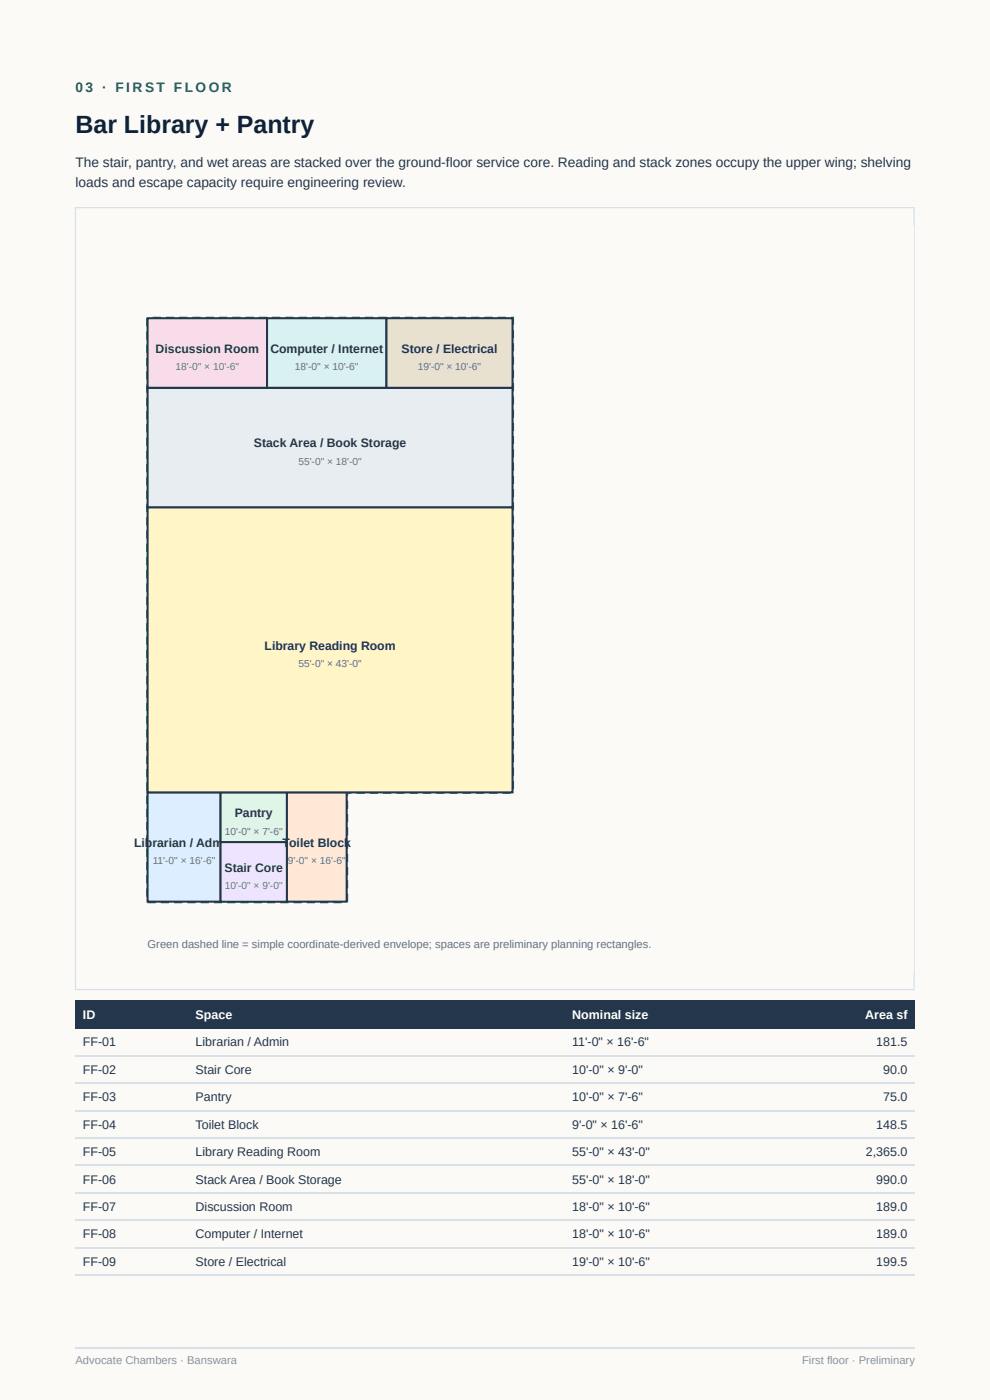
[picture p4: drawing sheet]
<svg xmlns="http://www.w3.org/2000/svg" width="210mm" height="297mm" viewBox="0 0 210 297" stroke-linecap="round" stroke-linejoin="round" font-family="sans-serif">
<defs><g id="words">
<text font-size="5.3" fill="#102238" x="16" y="28.3">Bar Library + Pantry</text>
<g font-size="2.9" fill="#13795b">
<text x="16" y="19.6">0</text>
<text x="18.1" y="19.6">3 · F I R S T F L O O R</text>
</g>
<g font-size="2.9" fill="#24364b">
<text x="16" y="35.5">The stair, pantry, and wet areas are stacked over the ground-floor service core. Reading and stack zones occupy the upper wing; shelving</text>
<text x="16" y="39.7">loads and escape capacity require engineering review.</text>
</g>
<g font-size="2.6" fill="#24364b">
<text x="33" y="74.9">Discussion Room</text>
<text x="57.3" y="74.9">Computer / Internet</text>
<text x="85.2" y="74.9">Store / Electrical</text>
<text x="53.8" y="94.9">Stack Area / Book Storage</text>
<text x="56.1" y="137.8">Library Reading Room</text>
<text x="49.8" y="173.4">Pantry</text>
<text x="28.4" y="179.7">Librarian / Adm</text>
<text x="47.3" y="179.7">in</text>
<text x="59.9" y="179.7">T</text>
<text x="61.3" y="179.7">oilet Block</text>
<text x="47.6" y="185">Stair Core</text>
<text x="17.6" y="222">FF-01</text>
<text x="41.5" y="222">Librarian / Admin</text>
<text x="121.3" y="222">11'-0&quot; × 16'-6&quot;</text>
<text x="185.8" y="222">181.5</text>
<text x="17.6" y="227.8">FF-02</text>
<text x="41.5" y="227.8">Stair Core</text>
<text x="121.3" y="227.8">10'-0&quot; × 9'-0&quot;</text>
<text x="187.3" y="227.8">90.0</text>
<text x="17.6" y="233.6">FF-03</text>
<text x="41.5" y="233.6">Pantry</text>
<text x="121.3" y="233.6">10'-0&quot; × 7'-6&quot;</text>
<text x="187.3" y="233.6">75.0</text>
<text x="17.6" y="239.4">FF-04</text>
<text x="41.5" y="239.4">Toilet Block</text>
<text x="121.3" y="239.4">9'-0&quot; × 16'-6&quot;</text>
<text x="185.8" y="239.4">148.5</text>
<text x="17.6" y="245.3">FF-05</text>
<text x="41.5" y="245.3">Library Reading Room</text>
<text x="121.3" y="245.3">55'-0&quot; × 43'-0&quot;</text>
<text x="183.6" y="245.3">2,365.0</text>
<text x="17.6" y="251.1">FF-06</text>
<text x="41.5" y="251.1">Stack Area / Book Storage</text>
<text x="121.3" y="251.1">55'-0&quot; × 18'-0&quot;</text>
<text x="185.8" y="251.1">990.0</text>
<text x="17.6" y="256.9">FF-07</text>
<text x="41.5" y="256.9">Discussion Room</text>
<text x="121.3" y="256.9">18'-0&quot; × 10'-6&quot;</text>
<text x="185.8" y="256.9">189.0</text>
<text x="17.6" y="262.7">FF-08</text>
<text x="41.5" y="262.7">Computer / Internet</text>
<text x="121.3" y="262.7">18'-0&quot; × 10'-6&quot;</text>
<text x="185.8" y="262.7">189.0</text>
<text x="17.6" y="268.6">FF-09</text>
<text x="41.5" y="268.6">Store / Electrical</text>
<text x="121.3" y="268.6">19'-0&quot; × 10'-6&quot;</text>
<text x="185.8" y="268.6">199.5</text>
</g>
<g font-size="2.6" fill="#fff">
<text x="17.6" y="216.2">ID</text>
<text x="41.5" y="216.2">Space</text>
<text x="121.3" y="216.2">Nominal size</text>
<text x="183.4" y="216.2">Area sf</text>
</g>
<text font-size="2.4" fill="#637083" x="31.3" y="201.2">Green dashed line = simple coordinate-derived envelope; spaces are preliminary planning rectangles.</text>
<g font-size="2.4" fill="#8793a0">
<text x="16" y="289.5">Advocate Chambers · Banswara</text>
<text x="170" y="289.5">First floor · Preliminary</text>
</g>
<g font-size="2.2" fill="#637083">
<text x="37.2" y="78.6">18'-0&quot; × 10'-6&quot;</text>
<text x="62.5" y="78.6">18'-0&quot; × 10'-6&quot;</text>
<text x="88.6" y="78.6">19'-0&quot; × 10'-6&quot;</text>
<text x="63.3" y="98.6">55'-0&quot; × 18'-0&quot;</text>
<text x="63.3" y="141.5">55'-0&quot; × 43'-0&quot;</text>
<text x="47.7" y="177">10'-0&quot; × 7'-6&quot;</text>
<text x="32.4" y="183.4">11'-0&quot; × 16'-6&quot;</text>
<text x="61" y="183.4">9'-0&quot; × 16'-6&quot;</text>
<text x="47.7" y="188.6">10'-0&quot; × 9'-0&quot;</text>
</g>
</g></defs>
<path d="M0 0h209.9v297.1h-209.9z" fill="#eee"/>
<g fill="#fbfaf7">
<path d="M0 0h209.9v297h-209.9z"/>
<path d="M15.9 43.9h178v166.2h-178z"/>
</g>
<path d="M16 44.1h177.8v165.8h-177.8z" fill="none" stroke="#d9e1e8" stroke-width=".26"/>
<g fill="#24364b">
<path d="M15.9 212.2h24.1v6.1h-24.1z"/>
<path d="M40 212.2h79.9v6.1h-79.9z"/>
<path d="M119.9 212.2h45.7v6.1h-45.7z"/>
<path d="M165.6 212.2h28.3v6.1h-28.3z"/>
</g>
<path d="M15.9 224h178M15.9 229.8h178M15.9 235.6h178M15.9 241.4h178M15.9 247.3h178M15.9 253.1h178M15.9 258.9h178M15.9 264.7h178M15.9 270.5h178" fill="none" stroke="#d9e1e8" stroke-width=".26"/>
<path d="M16.1 47.9h177.5v158h-177.5z" fill="#fbfaf7"/>
<path d="M34.1 191h1.7v.6h-1.7zM36.9 191h1.7v.6h-1.7zM39.7 191h1.8v.6h-1.8zM42.5 191h1.8v.6h-1.8zM45.4 191h1.7v.6h-1.7zM48.2 191h1.7v.6h-1.7zM51 191h1.7v.6h-1.7zM53.8 191h1.7v.6h-1.7zM56.6 191h1.7v.6h-1.7zM59.4 191h1.8v.6h-1.8zM62.2 191h1.8v.6h-1.8zM65.1 191h1.7v.6h-1.7zM67.9 191h1.7v.6h-1.7zM70.7 191h1.7v.6h-1.7zM73.2 189.6h.6v1.7h-.6zM73.2 186.8h.6v1.7h-.6zM73.2 183.9h.6v1.8h-.6zM73.2 181.1h.6v1.8h-.6zM73.2 178.3h.6v1.8h-.6zM73.2 175.5h.6v1.7h-.6zM73.2 172.7h.6v1.7h-.6zM73.2 169.9h.6v1.7h-.6zM73.2 167.8h1.3v.6h-1v-.3h.3v.7h-.6zM75.6 167.8h1.7v.6h-1.7zM78.4 167.8h1.7v.6h-1.7zM81.2 167.8h1.8v.6h-1.8zM84 167.8h1.8v.6h-1.8zM86.8 167.8h1.8v.6h-1.8zM89.7 167.8h1.7v.6h-1.7zM92.5 167.8h1.7v.6h-1.7zM95.3 167.8h1.7v.6h-1.7zM98.1 167.8h1.7v.6h-1.7zM100.9 167.8h1.7v.6h-1.7zM103.7 167.8h1.8v.6h-1.8zM106.5 167.8h1.8v.6h-1.8zM108.3 165.7h.7v1.7h-.7zM108.3 162.8h.7v1.8h-.7zM108.3 160h.7v1.8h-.7zM108.3 157.2h.7v1.8h-.7zM108.3 154.4h.7v1.7h-.7zM108.3 151.6h.7v1.7h-.7zM108.3 148.8h.7v1.7h-.7zM108.3 146h.7v1.7h-.7zM108.3 143.2h.7v1.7h-.7zM108.3 140.3h.7v1.8h-.7zM108.3 137.5h.7v1.8h-.7zM108.3 134.7h.7v1.7h-.7zM108.3 131.9h.7v1.7h-.7zM108.3 129.1h.7v1.7h-.7zM108.3 126.3h.7v1.7h-.7zM108.3 123.5h.7v1.7h-.7zM108.3 120.6h.7v1.8h-.7zM108.3 117.8h.7v1.8h-.7zM108.3 115h.7v1.7h-.7zM108.3 112.2h.7v1.7h-.7zM108.3 109.4h.7v1.7h-.7zM108.3 106.6h.7v1.7h-.7zM108.3 103.8h.7v1.7h-.7zM108.3 100.9h.7v1.8h-.7zM108.3 98.1h.7v1.8h-.7zM108.3 95.3h.7v1.8h-.7zM108.3 92.5h.7v1.7h-.7zM108.3 89.7h.7v1.7h-.7zM108.3 86.9h.7v1.7h-.7zM108.3 84.1h.7v1.7h-.7zM108.3 81.3h.7v1.7h-.7zM108.3 78.4h.7v1.8h-.7zM108.3 75.6h.7v1.8h-.7zM108.3 72.8h.7v1.7h-.7zM108.3 70h.7v1.7h-.7zM108.3 67.2h.7v1.7h-.7v-1.4h.4v.3h-.4zM105.5 67.2h1.8v.6h-1.8zM102.7 67.2h1.7v.6h-1.7zM99.9 67.2h1.7v.6h-1.7zM97.1 67.2h1.7v.6h-1.7zM94.3 67.2h1.7v.6h-1.7zM91.5 67.2h1.7v.6h-1.7zM88.6 67.2h1.8v.6h-1.8zM85.8 67.2h1.8v.6h-1.8zM83 67.2h1.7v.6h-1.7zM80.2 67.2h1.7v.6h-1.7zM77.4 67.2h1.7v.6h-1.7zM74.6 67.2h1.7v.6h-1.7zM71.8 67.2h1.7v.6h-1.7zM68.9 67.2h1.8v.6h-1.8zM66.1 67.2h1.8v.6h-1.8zM63.3 67.2h1.8v.6h-1.8zM60.5 67.2h1.7v.6h-1.7zM57.7 67.2h1.7v.6h-1.7zM54.9 67.2h1.7v.6h-1.7zM52.1 67.2h1.7v.6h-1.7zM49.3 67.2h1.7v.6h-1.7zM46.4 67.2h1.8v.6h-1.8zM43.6 67.2h1.8v.6h-1.8zM40.8 67.2h1.7v.6h-1.7zM38 67.2h1.7v.6h-1.7zM35.2 67.2h1.7v.6h-1.7zM32.4 67.2h1.7v.6h-1.7zM31 67.5h.6v1.7h-.6zM31 70.3h.6v1.8h-.6zM31 73.1h.6v1.8h-.6zM31 76h.6v1.7h-.6zM31 78.8h.6v1.7h-.6zM31 81.6h.6v1.7h-.6zM31 84.4h.6v1.7h-.6zM31 87.2h.6v1.7h-.6zM31 90h.6v1.8h-.6zM31 92.8h.6v1.8h-.6zM31 95.6h.6v1.8h-.6zM31 98.5h.6v1.7h-.6zM31 101.3h.6v1.7h-.6zM31 104.1h.6v1.7h-.6zM31 106.9h.6v1.7h-.6zM31 109.7h.6v1.7h-.6zM31 112.5h.6v1.8h-.6zM31 115.3h.6v1.8h-.6zM31 118.2h.6v1.7h-.6zM31 121h.6v1.7h-.6zM31 123.8h.6v1.7h-.6zM31 126.6h.6v1.7h-.6zM31 129.4h.6v1.7h-.6zM31 132.2h.6v1.8h-.6zM31 135h.6v1.8h-.6zM31 137.8h.6v1.8h-.6zM31 140.7h.6v1.7h-.6zM31 143.5h.6v1.7h-.6zM31 146.3h.6v1.7h-.6zM31 149.1h.6v1.7h-.6zM31 151.9h.6v1.7h-.6zM31 154.7h.6v1.8h-.6zM31 157.5h.6v1.8h-.6zM31 160.4h.6v1.7h-.6zM31 163.2h.6v1.7h-.6zM31 166h.6v1.7h-.6zM31 168.8h.6v1.7h-.6zM31 171.6h.6v1.7h-.6zM31 174.4h.6v1.8h-.6zM31 177.2h.6v1.8h-.6zM31 180.1h.6v1.7h-.6zM31 182.9h.6v1.7h-.6zM31 185.7h.6v1.7h-.6zM31 188.5h.6v1.7h-.6zM31.3 191h1.7v.6h-1.7z" fill="#13795b"/>
<path d="M31.3 168.1h15.5v23.2h-15.5z" fill="#dceeff"/>
<path d="M31.3 168.1h15.5v23.2h-15.5z" fill="none" stroke="#24364b" stroke-width=".43"/>
<path d="M46.8 178.6h14v12.7h-14z" fill="#eee4ff"/>
<path d="M46.8 178.6h14v12.7h-14z" fill="none" stroke="#24364b" stroke-width=".43"/>
<path d="M46.8 168.1h14v10.5h-14z" fill="#dff5e8"/>
<path d="M46.8 168.1h14v10.5h-14z" fill="none" stroke="#24364b" stroke-width=".43"/>
<path d="M60.8 168.1h12.7v23.2h-12.7z" fill="#ffe8d6"/>
<path d="M60.8 168.1h12.7v23.2h-12.7z" fill="none" stroke="#24364b" stroke-width=".43"/>
<path d="M31.3 107.6h77.4v60.5h-77.4z" fill="#fff5c7"/>
<path d="M31.3 107.6h77.4v60.5h-77.4z" fill="none" stroke="#24364b" stroke-width=".43"/>
<path d="M31.3 82.3h77.4v25.3h-77.4z" fill="#e8edf2"/>
<path d="M31.3 82.3h77.4v25.3h-77.4z" fill="none" stroke="#24364b" stroke-width=".43"/>
<path d="M31.3 67.5h25.3v14.8h-25.3z" fill="#f9dce9"/>
<path d="M31.3 67.5h25.3v14.8h-25.3z" fill="none" stroke="#24364b" stroke-width=".43"/>
<path d="M56.6 67.5h25.3v14.8h-25.3z" fill="#d9f1f0"/>
<path d="M56.6 67.5h25.3v14.8h-25.3z" fill="none" stroke="#24364b" stroke-width=".43"/>
<path d="M81.9 67.5h26.8v14.8h-26.8z" fill="#e9e1d0"/>
<path d="M81.9 67.5h26.8v14.8h-26.8z" fill="none" stroke="#24364b" stroke-width=".43"/>
<path d="M15.9 285.9h178" fill="none" stroke="#d9e1e8" stroke-width=".26"/>
<use href="#words"/>
</svg>
